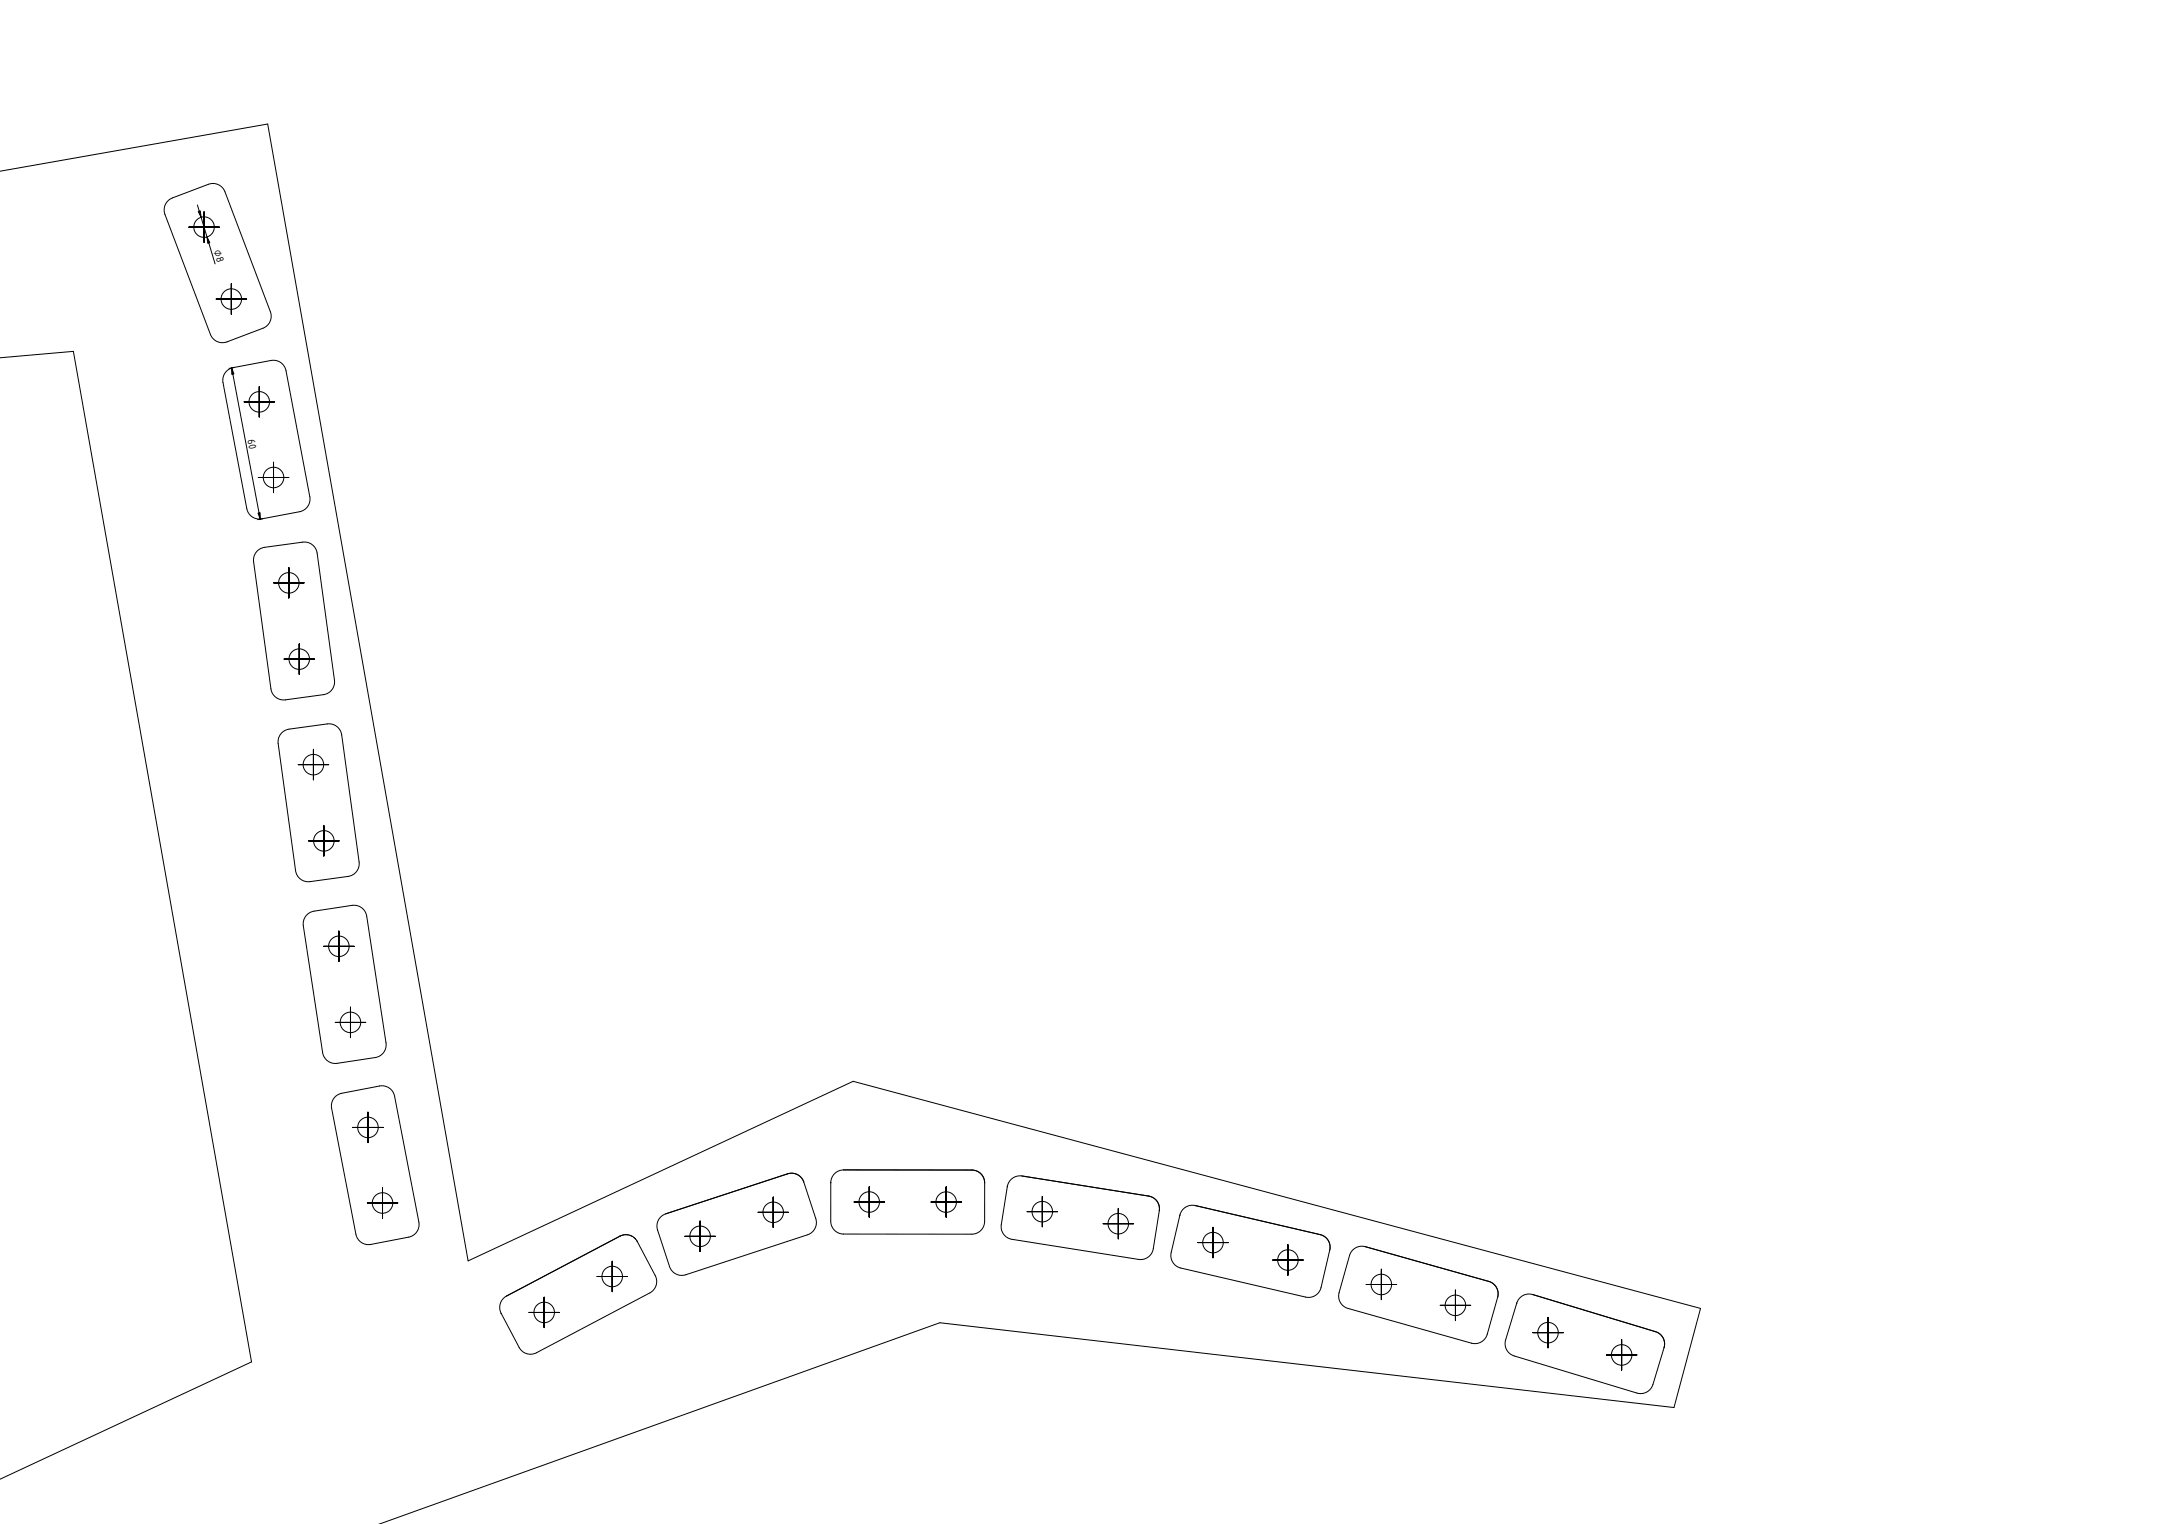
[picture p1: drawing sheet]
<svg xmlns="http://www.w3.org/2000/svg" width="841mm" height="594mm" viewBox="0 0 841 594" stroke-linecap="round" stroke-linejoin="round" font-family="sans-serif">
<defs><g id="words">
<g font-size="3.9">
<text x="83.4" y="97.9" transform="rotate(73 83.4 97.9)">⌀8</text>
<text x="96.5" y="171.4" transform="rotate(79 96.5 171.4)">60</text>
</g>
</g></defs>
<g fill="none" stroke="#000" stroke-width=".39">
<path d="M0 66.8l104.4-18.5 78.1 443.2 150.1-70 330.4 88.5-10.3 38.7-286.3-33.1-218.5 78.5M65.7 78.1l1.5-.9 14.1-5.4a5 5 0 0 1 6.4 2.9l17.7 46.8a5 5 0 0 1-2.9 6.5l-14 5.3a5 5 0 0 1-6.5-2.9l-17.7-46.8a5 5 0 0 1 1.4-5.5zM77 79.9l6.9 23M73.6 88.5h12M79.6 82.5v12M84.2 116.6h12M90.2 110.6v12M-.1 139.5l28.7-2.5 69.5 393.9-98.1 45.7M89.3 143.6l16.4-3.1a5 5 0 0 1 5.8 4l9.3 49.1a5 5 0 0 1-4 5.9l-16.4 3.1M90.3 143.4l11.2 59M90.9 143.3a5 5 0 0 0-4 5.8l9.3 49.2a5 5 0 0 0 5.9 4M95.1 156.7h12"/>
<path d="M101.1 150.7v12M100.7 186.1h12M106.7 180.1v12M100.1 215a5 5 0 0 1 3.1-1.6l14.8-2.1a5 5 0 0 1 5.7 4.3l6.7 49.6a5 5 0 0 1-4.3 5.6l-14.8 2a5 5 0 0 1-5.7-4.3l-6.7-49.5a5 5 0 0 1 1.2-4zM106.6 227.2h12M112.6 221.2v12M110.7 256.9h12M116.7 250.9v12M109.7 285.8a5 5 0 0 1 3-1.6l14.9-2a5 5 0 0 1 5.6 4.3l6.8 49.5a5 5 0 0 1-4.3 5.6l-14.8 2.1a5 5 0 0 1-5.7-4.3l-6.7-49.5a5 5 0 0 1 1.2-4.1zM116.2 298.1h12M122.2 292.1v12M120.3 327.8h12"/>
<path d="M126.3 321.8v12M119.4 356.8a5 5 0 0 1 3.1-1.6l14.8-2.3a5 5 0 0 1 5.7 4.2l7.5 49.4a5 5 0 0 1-4.2 5.7l-14.8 2.3a5 5 0 0 1-5.7-4.2l-7.5-49.4a5 5 0 0 1 1.1-4.1zM126.1 368.9h12M132.1 362.9v12M130.6 398.5h12M136.6 392.5v12M130.9 427.3l2.4-1.1 14.7-2.9a5 5 0 0 1 5.8 4l9.5 49.1a5 5 0 0 1-3.9 5.9l-14.8 2.8a5 5 0 0 1-5.8-4l-9.5-49.1a5 5 0 0 1 1.6-4.7zM137.5 439.5h12M143.5 433.5v12M307.1 457.6l-47.5 15.6a5 5 0 0 0-3.2 6.3M307.1 457.6a5 5 0 0 1 6.3 3.2M378.9 456.1h-50a5 5 0 0 0-5 4.9"/>
<path d="M378.9 456.1a5 5 0 0 1 5 5M143.2 468.9h12M149.2 462.9v12M256.4 479.5h.1M273 475.9v12M295.5 472.6h12M301.5 466.6v12M313.4 460.8l4.7 14.2a5 5 0 0 1-3.2 6.3l-47.5 15.6a5 5 0 0 1-6.3-3.2l-4.7-14.2M323.9 461v15a5 5 0 0 0 5 5.1h50a5 5 0 0 0 5-5v-15M323.9 461h.1M332.9 468.6h12M338.9 462.6v12"/>
<path d="M362.9 468.6h12M368.9 462.6v12M392.8 462.6l-2.4 14.8a5 5 0 0 0 4.2 5.7l49.3 7.8a5 5 0 0 0 5.8-4.1l2.3-14.8M392.8 462.6a5 5 0 0 1 5.7-4.2l49.4 7.8M392.8 462.6h.1M400.4 472.3h12M406.4 466.3v12M430 477h12M436 471v12M447.9 466.2a5 5 0 0 1 4.1 5.8M460 473.7l-3.4 14.6a5 5 0 0 0 3.8 6l48.7 11.3a5 5 0 0 0 6-3.7l3.4-14.6M460 473.7a5 5 0 0 1 6-3.8l48.7 11.4"/>
<path d="M460 473.7h.1M472.9 478.4v12M232.7 497.6h12M238.7 491.6v12M241.7 481.9l-44.2 23.3a5 5 0 0 0-2.1 6.8M241.7 481.9a5 5 0 0 1 6.8 2.1M243.3 481.4l-1.6 .5M243.9 481.3h-.4M244.2 481.3l.8 .1M245.4 481.5l1.1 .5M247 482.3l.9 .9M248.2 483.5l.3 .5"/>
<path d="M248.5 484l7 13.2a5 5 0 0 1-2.1 6.8l-44.2 23.3a5 5 0 0 1-6.8-2.1l-7-13.2M267 481.9h12M466.9 484.4h12M496.2 491.2h12M502.2 485.2v12M514.7 481.3a5 5 0 0 1 3.8 6M526.2 489.4l-4.1 14.5a5 5 0 0 0 3.5 6.1l48.1 13.6a5 5 0 0 0 6.2-3.5l4-14.4M526.2 489.4a5 5 0 0 1 6.2-3.4l48.1 13.5M526.2 489.4h.1M538.6 494.7v12M580.5 499.5a5 5 0 0 1 3.4 6.2M195.4 512h.1"/>
<path d="M206.2 511.6h12M212.2 505.6v12M532.6 500.7h12M561.5 508.8h12M567.5 502.8v12M591.4 508l-4.4 14.3a5 5 0 0 0 3.4 6.3l47.8 14.4a5 5 0 0 0 6.3-3.3l4.3-14.4M591.4 508a5 5 0 0 1 6.2-3.4l47.9 14.5M591.4 508h.1M597.6 519.5h12M603.6 513.5v12M645.5 519.1a5 5 0 0 1 3.3 6.2M626.3 528.2h12"/>
<path d="M632.3 522.2v12"/>
<circle cx="79.6" cy="88.5" r="4"/>
<circle cx="90.2" cy="116.6" r="4"/>
<circle cx="101.1" cy="156.7" r="4"/>
<circle cx="106.7" cy="186.1" r="4"/>
<circle cx="112.6" cy="227.2" r="4"/>
<circle cx="116.7" cy="256.9" r="4"/>
<circle cx="122.2" cy="298.1" r="4"/>
<circle cx="126.3" cy="327.8" r="4"/>
<circle cx="132.1" cy="368.9" r="4"/>
<circle cx="136.6" cy="398.5" r="4"/>
<circle cx="143.5" cy="439.5" r="4"/>
<circle cx="149.1" cy="468.9" r="4"/>
<circle cx="301.5" cy="472.6" r="4"/>
<circle cx="338.9" cy="468.6" r="4"/>
<circle cx="368.9" cy="468.6" r="4"/>
<circle cx="406.4" cy="472.3" r="4"/>
<circle cx="436" cy="477" r="4"/>
<circle cx="238.7" cy="497.6" r="4"/>
<circle cx="273" cy="481.9" r="4"/>
<circle cx="472.9" cy="484.4" r="4"/>
<circle cx="502.2" cy="491.2" r="4"/>
<circle cx="212.2" cy="511.6" r="4"/>
<circle cx="538.6" cy="500.7" r="4"/>
<circle cx="567.5" cy="508.8" r="4"/>
<circle cx="603.6" cy="519.5" r="4"/>
<circle cx="632.3" cy="528.2" r="4"/>
</g>
<path d="M77.3 82.4l.8-.2 .3 2.5zM80.7 92.4l1.1 2.2-.8 .3zM90.3 143.4l.9 2.4-.8 .2zM100.6 200l.8-.2 .1 2.6z" fill="#000" stroke="#000" stroke-width=".39"/>
<use href="#words"/>
</svg>
